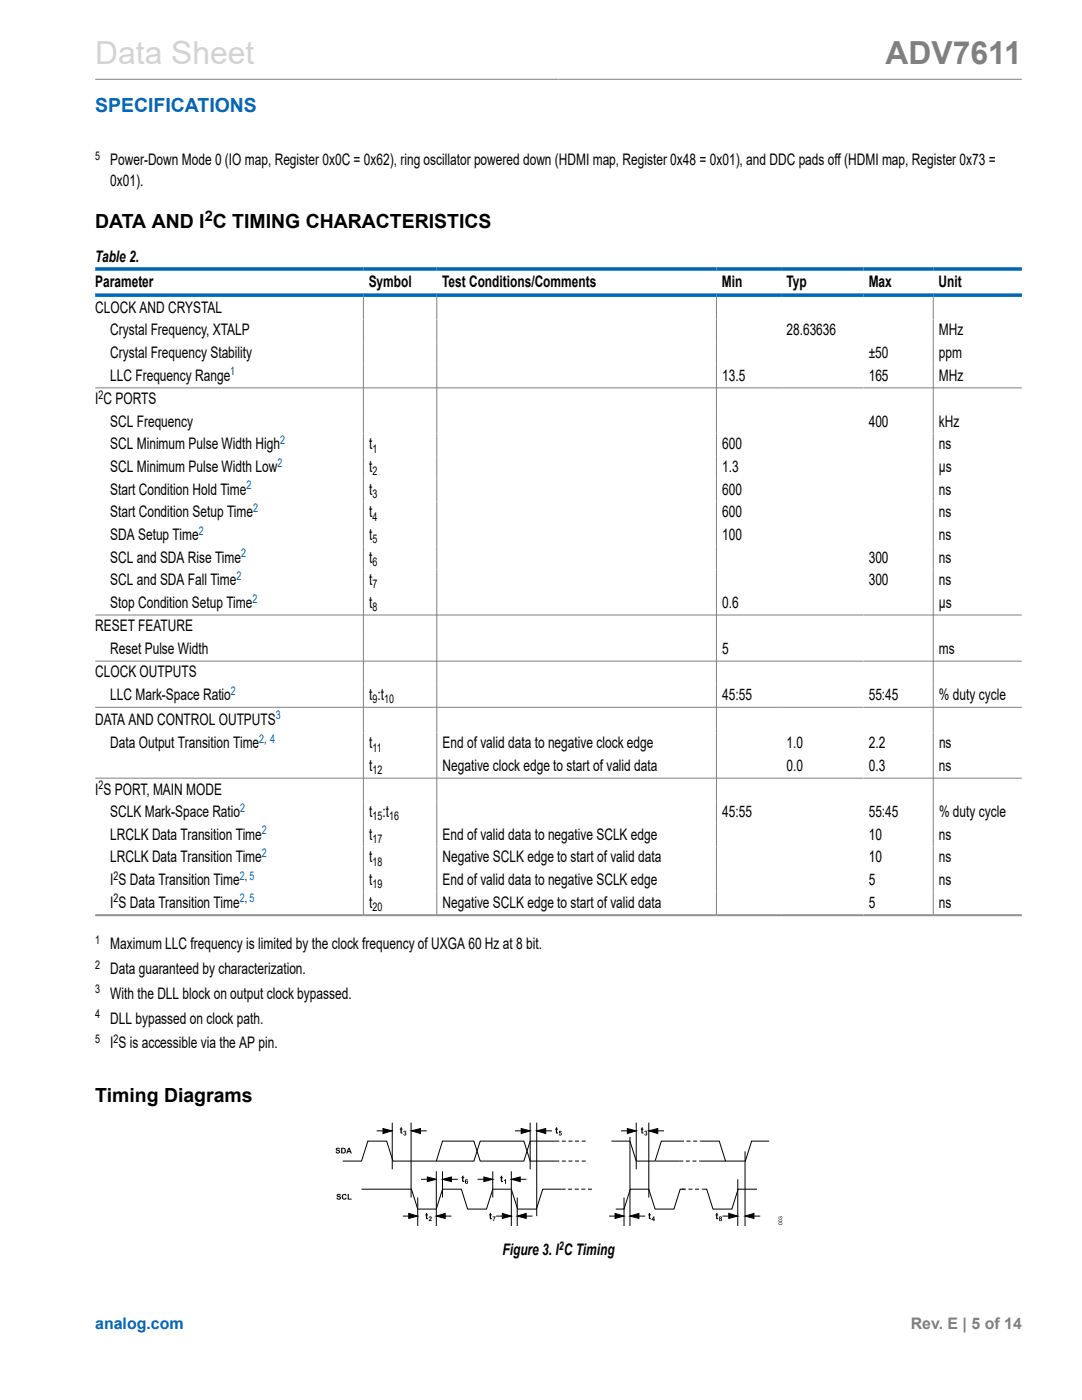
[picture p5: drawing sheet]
<svg xmlns="http://www.w3.org/2000/svg" width="216mm" height="279mm" viewBox="0 0 216 279" stroke-linecap="round" stroke-linejoin="round" font-family="sans-serif">
<defs><g id="words">
<text font-size="6.3" fill="#d3d3d3" x="19" y="12.7">Data Sheet</text>
<text font-size="6.3" fill="#808080" x="176.7" y="12.7">ADV7611</text>
<text font-size="3.9" fill="#0067b8" x="19" y="22.3">SPECIFICATIONS</text>
<g font-size="3.9">
<text x="19" y="45.5">DATA AND I C TIMING CHARACTERISTICS</text>
<text x="19" y="220">Timing Diagrams</text>
</g>
<g font-size="3.2">
<text x="22" y="32.9">Power-Down Mode 0 (IO map, Register 0x0C = 0x62), ring oscillator powered down (HDMI map, Register 0x48 = 0x01), and DDC pads off (HDMI map, Register 0x73 =</text>
<text x="22" y="37.2">0x01).</text>
<text x="19" y="52.3">Table 2.</text>
<text x="19" y="57.2">Parameter</text>
<text x="73.6" y="57.2">Symbol</text>
<text x="88.2" y="57.2">Test Conditions/Comments</text>
<text x="144" y="57.2">Min</text>
<text x="156.9" y="57.2">Typ</text>
<text x="173.3" y="57.2">Max</text>
<text x="187.3" y="57.2">Unit</text>
<text x="19" y="62.4">CLOCK AND CRYSTAL</text>
<text x="22" y="66.9">Crystal Frequency, XTALP</text>
<text x="22" y="71.5">Crystal Frequency Stability</text>
<text x="156.9" y="66.9">28.63636</text>
<text x="173.3" y="71.5">±50</text>
<text x="187.4" y="66.9">MHz</text>
<text x="187.4" y="71.5">ppm</text>
<text x="22" y="76">LLC Frequency Range</text>
<text x="144.1" y="76">13.5</text>
<text x="173.3" y="76">165</text>
<text x="187.4" y="76">MHz</text>
<text x="19" y="80.7">I C PORTS</text>
<text x="22" y="85.2">SCL Frequency</text>
<text x="22" y="89.7">SCL Minimum Pulse Width High</text>
<text x="73.7" y="89.7">t</text>
<text x="144.1" y="89.7">600</text>
<text x="173.3" y="85.2">400</text>
<text x="187.4" y="85.2">kHz</text>
<text x="187.4" y="89.7">ns</text>
<text x="22" y="94.2">SCL Minimum Pulse Width Low</text>
<text x="73.7" y="94.2">t</text>
<text x="144.1" y="94.2">1.3</text>
<text x="187.4" y="94.2">µs</text>
<text x="22" y="98.7">Start Condition Hold Time</text>
<text x="73.7" y="98.7">t</text>
<text x="144.1" y="98.7">600</text>
<text x="187.4" y="98.7">ns</text>
<text x="22" y="103.2">Start Condition Setup Time</text>
<text x="22" y="107.8">SDA Setup Time</text>
<text x="73.7" y="107.8">t</text>
<text x="73.7" y="103.2">t</text>
<text x="144.1" y="107.8">100</text>
<text x="144.1" y="103.2">600</text>
<text x="187.4" y="107.8">ns</text>
<text x="187.4" y="103.2">ns</text>
<text x="22" y="112.3">SCL and SDA Rise Time</text>
<text x="73.7" y="112.3">t</text>
<text x="173.3" y="112.3">300</text>
<text x="187.4" y="112.3">ns</text>
<text x="22" y="116.8">SCL and SDA Fall Time</text>
<text x="73.7" y="116.8">t</text>
<text x="173.3" y="116.8">300</text>
<text x="187.4" y="116.8">ns</text>
<text x="19" y="126">RESET FEATURE</text>
<text x="22" y="121.3">Stop Condition Setup Time</text>
<text x="73.7" y="121.3">t</text>
<text x="144.1" y="121.3">0.6</text>
<text x="187.4" y="121.3">µs</text>
<text x="22" y="130.5">Reset Pulse Width</text>
<text x="144.1" y="130.5">5</text>
<text x="187.4" y="130.5">ms</text>
<text x="19" y="135.2">CLOCK OUTPUTS</text>
<text x="22" y="139.7">LLC Mark-Space Ratio</text>
<text x="73.7" y="139.7">t :t</text>
<text x="144.1" y="139.7">45:55</text>
<text x="173.3" y="139.7">55:45</text>
<text x="187.4" y="139.7">% duty cycle</text>
<text x="19" y="144.6">DATA AND CONTROL OUTPUTS</text>
<text x="22" y="149.4">Data Output Transition Time</text>
<text x="73.7" y="149.4">t</text>
<text x="88.3" y="149.4">End of valid data to negative clock edge</text>
<text x="156.9" y="149.4">1.0</text>
<text x="173.3" y="149.4">2.2</text>
<text x="187.4" y="149.4">ns</text>
<text x="73.7" y="153.9">t</text>
<text x="88.3" y="153.9">Negative clock edge to start of valid data</text>
<text x="156.9" y="153.9">0.0</text>
<text x="173.3" y="153.9">0.3</text>
<text x="187.4" y="153.9">ns</text>
<text x="19" y="158.6">I S PORT, MAIN MODE</text>
<text x="22" y="163.1">SCLK Mark-Space Ratio</text>
<text x="22" y="167.6">LRCLK Data Transition Time</text>
<text x="73.7" y="167.6">t</text>
<text x="73.7" y="163.1">t :t</text>
<text x="88.3" y="167.6">End of valid data to negative SCLK edge</text>
<text x="144.1" y="163.1">45:55</text>
<text x="173.3" y="167.6">10</text>
<text x="173.3" y="163.1">55:45</text>
<text x="187.4" y="167.6">ns</text>
<text x="187.4" y="163.1">% duty cycle</text>
<text x="22" y="172.1">LRCLK Data Transition Time</text>
<text x="73.7" y="172.1">t</text>
<text x="88.3" y="172.1">Negative SCLK edge to start of valid data</text>
<text x="173.3" y="172.1">10</text>
<text x="187.4" y="172.1">ns</text>
<text x="22" y="176.6">I S Data Transition Time</text>
<text x="73.7" y="176.6">t</text>
<text x="88.3" y="176.6">End of valid data to negative SCLK edge</text>
<text x="173.3" y="176.6">5</text>
<text x="187.4" y="176.6">ns</text>
<text x="22" y="181.1">I S Data Transition Time</text>
<text x="73.7" y="181.1">t</text>
<text x="88.3" y="181.1">Negative SCLK edge to start of valid data</text>
<text x="173.3" y="181.1">5</text>
<text x="187.4" y="181.1">ns</text>
<text x="22" y="189.4">Maximum LLC frequency is limited by the clock frequency of UXGA 60 Hz at 8 bit.</text>
<text x="22" y="194.4">Data guaranteed by characterization.</text>
<text x="22" y="199.3">With the DLL block on output clock bypassed.</text>
<text x="22" y="204.3">DLL bypassed on clock path.</text>
<text x="22" y="209.2">I S is accessible via the AP pin.</text>
<text x="100.3" y="250.5">Figure 3. I C Timing</text>
</g>
<text font-size="3.2" fill="#0067b8" x="19" y="265.3">analog.com</text>
<text font-size="3.2" fill="#808080" x="181.7" y="265.3">Rev. E | 5 of 14</text>
<text font-size="2.9" x="40.8" y="44.2">2</text>
<g font-size="2.4">
<text x="19" y="31.9">5</text>
<text x="19.7" y="79.6">2</text>
<text x="74.3" y="94.8">2</text>
<text x="74.3" y="90.3">1</text>
<text x="74.3" y="99.4">3</text>
<text x="74.3" y="103.9">4</text>
<text x="74.3" y="108.4">5</text>
<text x="74.3" y="112.9">6</text>
<text x="74.3" y="117.4">7</text>
<text x="74.3" y="121.9">8</text>
<text x="74.3" y="140.4">9</text>
<text x="76.6" y="140.4">10</text>
<text x="74.3" y="150">11</text>
<text x="74.3" y="154.5">12</text>
<text x="19.7" y="157.5">2</text>
<text x="74.3" y="163.7">15</text>
<text x="77.6" y="163.7">16</text>
<text x="74.3" y="168.2">17</text>
<text x="74.3" y="172.7">18</text>
<text x="22.7" y="175.6">2</text>
<text x="74.3" y="177.3">19</text>
<text x="22.7" y="180.1">2</text>
<text x="74.3" y="181.8">20</text>
<text x="19" y="188.4">1</text>
<text x="19" y="193.3">2</text>
<text x="19" y="203.2">4</text>
<text x="19" y="198.3">3</text>
<text x="19" y="208.1">5</text>
<text x="22.7" y="208.1">2</text>
<text x="111.5" y="249.4">2</text>
</g>
<g font-size="2.4" fill="#0067b8">
<text x="46" y="74.9">1</text>
<text x="55.9" y="88.6">2</text>
<text x="55.3" y="93.2">2</text>
<text x="49.2" y="97.7">2</text>
<text x="39.6" y="106.7">2</text>
<text x="50.5" y="102.2">2</text>
<text x="48.1" y="111.2">2</text>
<text x="47.2" y="115.7">2</text>
<text x="50.4" y="120.2">2</text>
<text x="46.1" y="138.7">2</text>
<text x="55" y="143.6">3</text>
<text x="51.7" y="148.3">2, 4</text>
<text x="47.9" y="162">2</text>
<text x="52.3" y="166.5">2</text>
<text x="52.3" y="171">2</text>
<text x="47.8" y="175.6">2, 5</text>
<text x="47.8" y="180.1">2, 5</text>
</g>
</g></defs>
<path d="M19 15.8h184.9M72.5 59.3v123.4M87.2 59.3v123.4M143 59.3v123.4M186.2 59.3v123.4M19 77.4h184.9M19 122.7h184.9M19 131.9h184.9M19 141.2h184.9M19 155.3h184.9M19 182.6h184.9M19 182.7h184.9" fill="none" stroke="#808080" stroke-width=".2"/>
<path d="M19 53.7h184.9M19 58.9h184.9" fill="none" stroke="#0067b8" stroke-width=".71"/>
<g fill="#000">
<path d="M67.1 229.1h.5l.2 .1v.2h-.2l-.3-.2-.1 .1 .1 .1a.43 .43 0 0 1 .5 .6 .43 .43 0 0 1-.7 .1l-.1-.3h.2a.21 .21 0 0 0 .2 .3 .21 .21 0 0 0 .2-.3 .43 .43 0 0 1-.5-.2 .43 .43 0 0 1 0-.5zM67.3 238.3h.5l.2 .2v.1h-.2l-.3-.1-.1 .1 .1 .1a.43 .43 0 0 1 .5 .5 .43 .43 0 0 1-.7 .1l-.2-.3h.3a.21 .21 0 0 0 .2 .3 .21 .21 0 0 0 .2-.3 .43 .43 0 0 1-.5-.2 .43 .43 0 0 1 0-.5zM68.3 238.4l.6-.1 .3 .3h-.2l-.1-.1a.33 .33 0 0 0-.5 .3 .33 .33 0 0 0 .5 .3l.1-.1 .2 .1a.54 .54 0 0 1-.8 .2 .54 .54 0 0 1-.1-.9zM69.4 238.3h.2v.9h.6v.2h-.8zM76.4 225.2l1.8 .5-1.8 .5zM79.9 225.1l.3-.2v.3h.1v.3h-.1v.4l.1 .3-.4-.1v-.6h-.1zM80.6 225.7a.25 .25 0 0 1 .4 0 .25 .25 0 0 1-.1 .4 .3 .3 0 0 1 0 .5 .3 .3 0 0 1-.4-.2l.3 .1 .1-.1v-.2h-.2l.2-.3h-.4zM82.1 225.7l1.8-.5v1zM85.3 234.9l1.8 .5-1.8 .4zM88.3 235.4l1.8-.5v.9zM92.2 234.7l.3-.1v.3h.1v.2h-.1v.5l.2 .3-.5-.1v-.7h-.1zM96.6 234.9l1.7 .5-1.7 .4z"/>
<path d="M99.9 234.7l.3-.1v.3h.2v.2h-.2v.5l.2 .3-.5-.1v-.7h-.1zM100.5 235.6l.5-.3v1h-.2v-.7l-.3 .1zM102 235.4l1.8-.5v.9zM104 225.2l1.8 .5-1.8 .5zM107.1 225.7l1.8-.5v1zM110.9 225.1l.3-.2v.4h.1v.2h-.1v.4l.1 .3-.4-.1v-.6h-.1zM111.6 225.7h.5v.2h-.4v.1a.32 .32 0 0 1 .4 .2 .32 .32 0 0 1-.3 .4 .32 .32 0 0 1-.3-.2h.2a.16 .16 0 0 0 .2 0 .16 .16 0 0 0 0-.2 .16 .16 0 0 0-.3 0h-.1zM125.2 225.2l1.8 .5-1.8 .5zM128 225.1l.2-.2v.4h.2v.2h-.2v.4l.2 .3-.4-.1v-.6h-.1zM128.7 225.7a.25 .25 0 0 1 .3 0 .25 .25 0 0 1 0 .4 .3 .3 0 0 1 0 .5 .3 .3 0 0 1-.5-.2l.4 .1 .1-.1v-.2h-.2l.1-.3h-.3zM129.5 225.7l1.7-.5v1zM81.6 242.2l1.8 .5-1.8 .5z"/>
<path d="M85 242.2l.2-.2v.4h.2v.2h-.2v.4l.2 .3-.4-.1v-.6h-.1zM85.6 242.8a.37 .37 0 0 1 .5 .3 .37 .37 0 0 1-.3 .4h.4v.2h-.7l.2-.3a.32 .32 0 0 0 .2-.5l-.4 .1zM87.1 242.7l1.7-.5v1zM97.7 242.2l.3-.2v.4h.1v.2h-.1v.4l.2 .3-.5-.1v-.6h-.1zM98.3 242.8h.6l-.3 .9h-.2v-.2l.3-.6h-.4zM100.2 242.2l1.8 .5-1.8 .5zM103.2 242.7l1.8-.5v1zM122.7 242.2l1.8 .5-1.8 .5zM125.7 242.7l1.8-.5v1zM129.5 242.2l.2-.2v.4h.2v.2h-.2v.4l.2 .3-.4-.1v-.6h-.2zM142.9 242.2l.2-.2v.4h.2v.2h-.2v.4l.2 .3-.4-.1v-.6h-.1zM145.4 242.2l1.8 .5-1.8 .5z"/>
<path d="M148.7 242.7l1.7-.5v1zM155.4 242.9h.3a.24 .24 0 0 1 .4 0 .24 .24 0 0 1-.2 .4v-.1a.15 .15 0 0 0 .1-.2 .15 .15 0 0 0-.2-.1 .15 .15 0 0 0-.1 .2l-.2-.2-.1 .2 .1 .1a.17 .17 0 0 1-.2-.1 .17 .17 0 0 1 .1-.2z"/>
<path d="M68.1 229.1h.4a.57 .57 0 0 1 .5 .5 .57 .57 0 0 1-.5 .6h-.4zM68.3 229.3v.7a.39 .39 0 0 0 .5-.4 .39 .39 0 0 0-.5-.3z"/>
<path d="M69.5 229.1h.3l.4 1.1h-.2l-.1-.3h-.5l-.1 .3h-.2zM69.6 229.3l-.1 .4h.3z"/>
<path d="M92.9 235.4l.3-.1 .2 .3-.4-.1v.2a.3 .3 0 0 1 .4 .2 .3 .3 0 0 1-.2 .4 .3 .3 0 0 1-.4-.3zM93 236a.16 .16 0 0 0 .3 0 .16 .16 0 0 0-.3 0z"/>
<path d="M130.4 242.7h.2v.6h.1l-.1 .4h-.2v-.2h-.4zM130.4 243l-.2 .3h.2z"/>
<path d="M143.6 242.8a.26 .26 0 0 1 .4 0 .26 .26 0 0 1-.1 .4 .28 .28 0 0 1 .1 .4 .28 .28 0 0 1-.4 0 .28 .28 0 0 1 0-.4l-.1-.2zM143.6 243.4a.15 .15 0 0 0 .3 0 .15 .15 0 0 0-.3 0zM143.6 243a.15 .15 0 0 0 .3 0 .15 .15 0 0 0-.3 0z"/>
<path d="M155.4 244.1l.2-.1a.28 .28 0 0 1 .4 0 .28 .28 0 0 1-.1 .4 .32 .32 0 0 1-.4 .1 .32 .32 0 0 1-.1-.4zM155.5 244.1l-.1 .2h.2l.4-.1-.1-.1z"/>
<path d="M155.4 243.5l.2-.1a.28 .28 0 0 1 .4 0 .28 .28 0 0 1-.1 .4 .32 .32 0 0 1-.4 .1 .32 .32 0 0 1-.1-.4zM155.5 243.5l-.1 .2h.2l.4-.1-.1-.1z"/>
</g>
<g fill="none" stroke="#000" stroke-width=".2">
<path d="M68.4 231.7h3.7l1.3-4h3.8l1.2 4h16.2l1.2-4h8.7l1.3 4h5.8M72.1 237.3h10l1.3 4h3.7l1.2-4h3.8l1.2 4h3.8l1.2-4h3.7l1.3 4h3.7l1.3-4h4.5M75.2 225.7h1.6M76.4 225.2l1.8 .5-1.8 .5zM78.3 224.1v9.3M82 224.1v14.9M82.1 225.7l1.8-.5v1zM83.4 239v5.7M83.6 225.7h1.5M84 235.4h1.6M85.3 234.9l1.8 .5-1.8 .4zM87.1 233.8v10.9"/>
<path d="M88.3 235.4l1.8-.5v.9zM88.3 233.8v5.2M89.7 235.4h1.6M95.3 235.4h1.6M96.6 234.9l1.7 .5-1.7 .4zM98.3 233.8v5.2M102 235.4l1.8-.5v.9zM102 233.8v10.9M102.7 225.7h1.6M103.2 239v5.7M103.5 235.4h1.6M104 225.2l1.8 .5-1.8 .5z"/>
<path d="M105.8 224.1v9.3M107.1 225.7l1.8-.5v1zM107.1 224.1v18.6M108.6 225.7h1.5M111.6 227.7h-5.8l-1.3 4h-8.7l-1.2-4h-6.3l-1.2 4M112.1 231.7h.8M112.1 227.7h.8M113.4 237.3h.8M113.4 231.7h.8M113.4 227.7h.8M114.7 237.3h.8M114.7 231.7h.8"/>
<path d="M114.7 227.7h.8M116 237.3h.8M116.1 231.7h.8M116.1 227.7h.8M117.3 237.3h.8M122 227.7h3.7l1.3 4h3.7l1.3-4h4.5M123.9 225.7h1.6M124.5 239v5.7M125.2 225.2l1.8 .5-1.8 .5zM125.7 226.9v17.8M127 224.1v9.3M129.5 225.7l1.7-.5v1z"/>
<path d="M129.5 224.1v14.9M130.9 231.7h5.4M130.9 225.7h1.6M136.1 237.3h.8M136.6 237.3h-.9l-1.2 4h-3.8l-1.2-4h-3.7l-1.3 4h-1.6M136.9 231.7h.7M137 227.7h.8M137.4 237.3h.8M138.2 231.7h.8M138.3 227.7h.8M138.7 237.3h.8M139.6 227.7h3.9l1.3 4h3.9l1.3-4h3.5"/>
<path d="M140 237.3h1l1.3 4h3.7l1.3-4h3.7M144.8 231.7h-5.3M147.2 235.4v9.3M148.7 229.8v14.9M80.4 242.7h1.5M81.6 242.2l1.8 .5-1.8 .5zM87.1 242.7l1.7-.5v1zM88.5 242.7h1.6M99 242.7h1.6M100.2 242.2l1.8 .5-1.8 .5zM103.2 242.7l1.8-.5v1zM104.7 242.7h1.5"/>
<path d="M121.5 242.7h1.6M122.7 242.2l1.8 .5-1.8 .5zM125.7 242.7l1.8-.5v1zM127.2 242.7h1.5M144.2 242.7h1.6M145.4 242.2l1.8 .5-1.8 .5zM148.7 242.7l1.7-.5v1zM150.4 242.7h1.3"/>
</g>
<use href="#words"/>
</svg>
